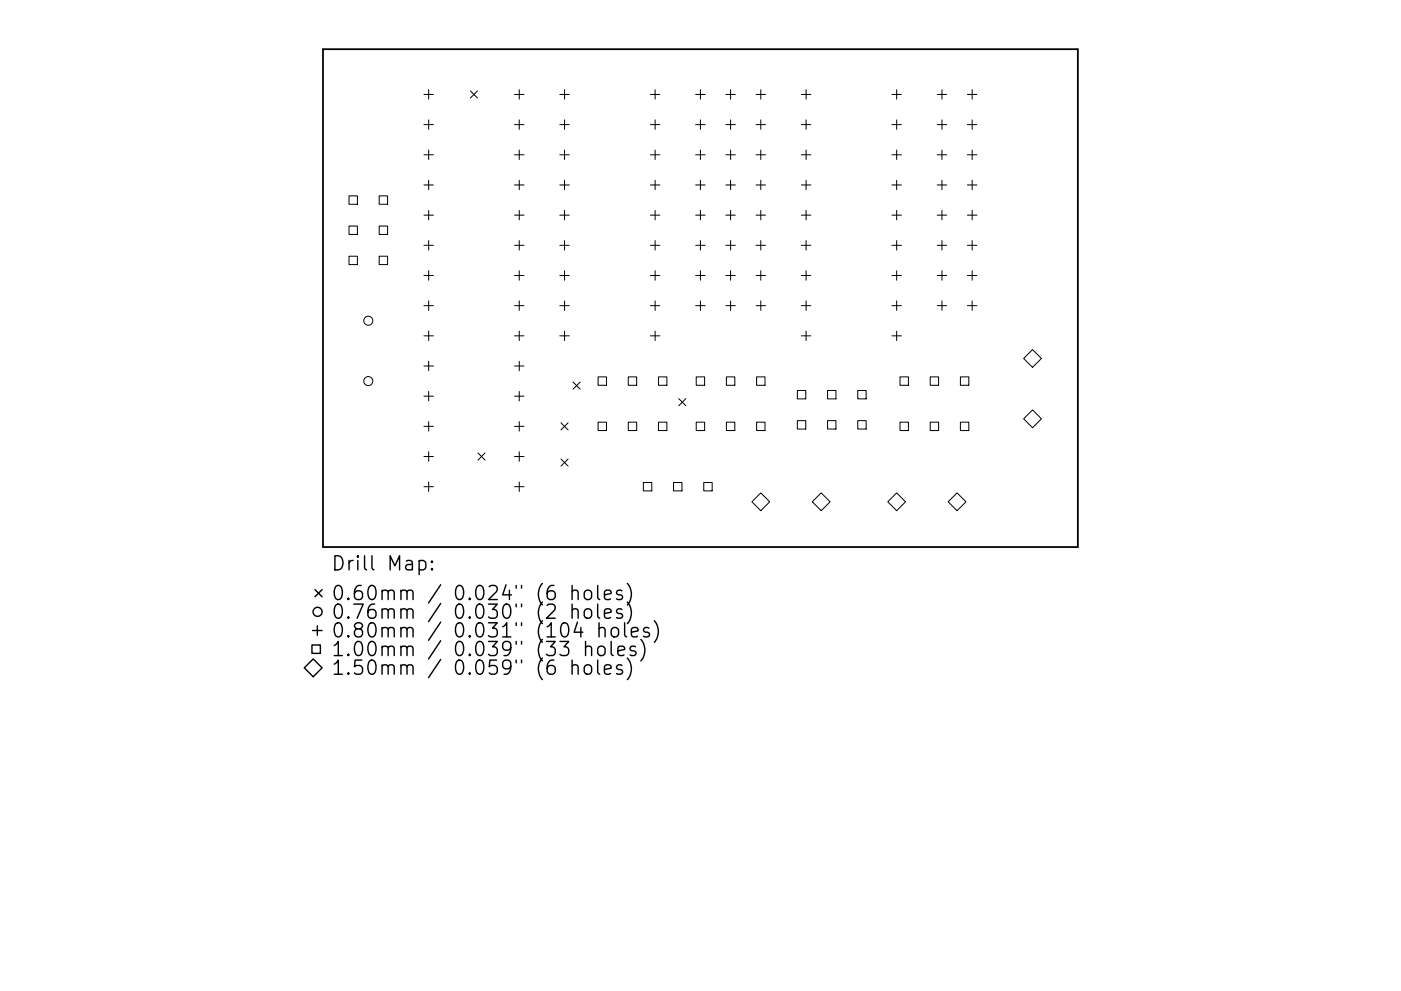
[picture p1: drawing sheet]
<svg xmlns="http://www.w3.org/2000/svg" width="297mm" height="210mm" viewBox="0 0 297 210" stroke-linecap="round" stroke-linejoin="round" font-family="sans-serif">
<path d="M68.5 10.4h160v105.7h-160z" fill="none" stroke="#000" stroke-width=".38"/>
<g fill="none" stroke="#000" stroke-width=".21">
<path d="M90.9 19v2M99.7 19.3l1.5 1.5M101.2 19.3l-1.5 1.5M110.1 19v2M119.7 19v2M138.9 19v2M148.5 19v2M154.9 19v2M161.3 19v2M170.9 19v2M190.1 19v2M199.7 19v2"/>
<path d="M206.1 19v2M89.9 20h2M89.9 26.4h2M89.9 32.8h2M89.9 39.2h2M90.9 25.4v2M90.9 31.8v2.1M90.9 38.2v2.1M109.1 20h2M109.1 26.4h2M109.1 32.8h2M109.1 39.2h2"/>
<path d="M110.1 25.4v2M110.1 31.8v2.1M110.1 38.2v2.1M118.7 20h2M118.7 26.4h2M118.7 32.8h2M118.7 39.2h2M119.7 25.4v2M119.7 31.8v2.1M119.7 38.2v2.1M137.9 20h2M137.9 26.4h2"/>
<path d="M137.9 32.8h2M137.9 39.2h2M138.9 25.4v2M138.9 31.8v2.1M138.9 38.2v2.1M147.5 20h2M147.5 26.4h2M147.5 32.8h2M147.5 39.2h2M148.5 25.4v2M148.5 31.8v2.1M148.5 38.2v2.1"/>
<path d="M153.9 20h2M153.9 26.4h2M153.9 32.8h2M153.9 39.2h2M154.9 25.4v2M154.9 31.8v2.1M154.9 38.2v2.1M160.3 20h2M160.3 26.4h2M160.3 32.8h2M160.3 39.2h2M161.3 25.4v2"/>
<path d="M161.3 31.8v2.1M161.3 38.2v2.1M169.9 20h2M169.9 26.4h2M169.9 32.8h2M169.9 39.2h2M170.9 25.4v2M170.9 31.8v2.1M170.9 38.2v2.1M189.1 20h2M189.1 26.4h2M189.1 32.8h2"/>
<path d="M189.1 39.2h2M190.1 25.4v2M190.1 31.8v2.1M190.1 38.2v2.1M198.7 20h2M198.7 26.4h2M198.7 32.8h2M198.7 39.2h2M199.7 25.4v2M199.7 31.8v2.1M199.7 38.2v2.1M205.1 20h2"/>
<path d="M205.1 26.4h2M205.1 32.8h2M205.1 39.2h2M206.1 25.4v2M206.1 31.8v2.1M206.1 38.2v2.1M74 41.6h1.8v1.7h-1.8zM74 48h1.8v1.7h-1.8zM74 54.4h1.8v1.7h-1.8zM80.4 41.6h1.8v1.7h-1.8zM80.4 48h1.8v1.7h-1.8zM80.4 54.4h1.8v1.7h-1.8z"/>
<path d="M89.9 45.6h2M89.9 52h2M89.9 58.4h2M90.9 44.6v2.1M90.9 51v2.1M90.9 57.4v2.1M109.1 45.6h2M109.1 52h2M109.1 58.4h2M110.1 44.6v2.1M110.1 51v2.1M110.1 57.4v2.1"/>
<path d="M118.7 45.6h2M118.7 52h2M118.7 58.4h2M119.7 44.6v2.1M119.7 51v2.1M119.7 57.4v2.1M137.9 45.6h2M137.9 52h2M137.9 58.4h2M138.9 44.6v2.1M138.9 51v2.1M138.9 57.4v2.1"/>
<path d="M147.5 45.6h2M147.5 52h2M147.5 58.4h2M148.5 44.6v2.1M148.5 51v2.1M148.5 57.4v2.1M153.9 45.6h2M153.9 52h2M153.9 58.4h2M154.9 44.6v2.1M154.9 51v2.1M154.9 57.4v2.1"/>
<path d="M160.3 45.6h2M160.3 52h2M160.3 58.4h2M161.3 44.6v2.1M161.3 51v2.1M161.3 57.4v2.1M169.9 45.6h2M169.9 52h2M169.9 58.4h2M170.9 44.6v2.1M170.9 51v2.1M170.9 57.4v2.1"/>
<path d="M189.1 45.6h2M189.1 52h2M189.1 58.4h2M190.1 44.6v2.1M190.1 51v2.1M190.1 57.4v2.1M198.7 45.6h2M198.7 52h2M198.7 58.4h2M199.7 44.6v2.1M199.7 51v2.1M199.7 57.4v2.1"/>
<path d="M205.1 45.6h2M205.1 52h2M205.1 58.4h2M206.1 44.6v2.1M206.1 51v2.1M206.1 57.4v2.1M89.9 64.9h2M89.9 71.3h2M89.9 77.7h2M90.9 63.8v2.1M90.9 70.2v2.1M90.9 76.6v2.1"/>
<path d="M109.1 64.9h2M109.1 71.3h2M109.1 77.7h2M110.1 63.8v2.1M110.1 70.2v2.1M110.1 76.6v2.1M118.7 64.9h2M118.7 71.3h2M119.7 63.8v2.1M119.7 70.2v2.1M126.8 80h1.8v1.7h-1.8zM133.2 80h1.8v1.7h-1.8z"/>
<path d="M137.9 64.9h2M137.9 71.3h2M138.9 63.8v2.1M138.9 70.2v2.1M139.6 80h1.8v1.7h-1.8zM147.5 64.9h2M147.6 80h1.8v1.7h-1.8zM148.5 63.8v2.1M153.9 64.9h2M154 80h1.8v1.7h-1.8zM154.9 63.8v2.1M160.3 64.9h2"/>
<path d="M160.4 80h1.8v1.7h-1.8zM161.3 63.8v2.1M169.9 64.9h2M169.9 71.3h2M170.9 63.8v2.1M170.9 70.2v2.1M189.1 64.9h2M189.1 71.3h2M190.1 63.8v2.1M190.1 70.2v2.1M190.8 80h1.8v1.7h-1.8zM197.2 80h1.8v1.7h-1.8z"/>
<path d="M198.7 64.9h2M199.7 63.8v2.1M203.6 80h1.8v1.7h-1.8zM205.1 64.9h2M206.1 63.8v2.1M218.9 74.2l1.9 1.9-1.9 1.8-1.9-1.8zM89.9 84.1h2M89.9 90.5h2M89.9 96.9h2M90.9 83v2.1M90.9 89.4v2.1M90.9 95.9v2"/>
<path d="M101.3 96.1l1.5 1.5M102.8 96.1l-1.5 1.5M109.1 84.1h2M109.1 90.5h2M109.1 96.9h2M110.1 83v2.1M110.1 89.4v2.1M110.1 95.9v2M118.9 89.7l1.6 1.5M118.9 97.4l1.6 1.5M120.5 89.7l-1.6 1.5M120.5 97.4l-1.6 1.5"/>
<path d="M121.5 81.1l1.5 1.5M123 81.1l-1.5 1.5M126.8 89.6h1.8v1.7h-1.8zM133.2 89.6h1.8v1.7h-1.8zM139.6 89.6h1.8v1.7h-1.8zM143.9 84.6l1.5 1.5M145.4 84.6l-1.5 1.5M147.6 89.6h1.8v1.7h-1.8zM154 89.6h1.8v1.7h-1.8zM160.4 89.6h1.8v1.7h-1.8zM169.1 82.8h1.7v1.8h-1.7zM169.1 89.2h1.7v1.8h-1.7z"/>
<path d="M175.5 82.8h1.7v1.8h-1.7zM175.5 89.2h1.7v1.8h-1.7zM181.9 82.8h1.7v1.8h-1.7zM181.9 89.2h1.7v1.8h-1.7zM190.8 89.6h1.8v1.7h-1.8zM197.2 89.6h1.8v1.7h-1.8zM203.6 89.6h1.8v1.7h-1.8zM217 88.9l1.9-1.9 1.9 1.9-1.9 1.8zM89.9 103.3h2M90.9 102.3v2M109.1 103.3h2M110.1 102.3v2"/>
<path d="M136.4 102.4h1.8v1.8h-1.8zM142.8 102.4h1.8v1.8h-1.8zM149.2 102.4h1.8v1.8h-1.8zM159.4 106.5l1.9-1.9 1.9 1.9-1.9 1.9zM174.1 104.6l1.9 1.9-1.9 1.9-1.9-1.9zM188.2 106.5l1.9-1.9 1.9 1.9-1.9 1.9zM201 106.5l1.9-1.9 1.9 1.9-1.9 1.9z"/>
<circle cx="78.1" cy="68.1" r=".96"/>
<circle cx="78.1" cy="80.9" r=".96"/>
</g>
<g fill="none" stroke="#000" stroke-width=".3">
<path d="M71 117.9a1.58 1.58 0 0 1 1.7 1 1.58 1.58 0 0 1-.6 1.9l-1.1 .1zM74 118.9v2M74.9 118.9a.77 .77 0 0 0-.9 .6M75.9 117.9l-.2 .2 .2 .1 .1-.1-.1-.2v.3M75.9 118.9v2M77.3 117.9v2.6l.4 .4M78.9 117.9v2.6l.4 .4M86.1 119.1l.3-.2 .9 .2 .1 .2v1.6M87.4 119.6l-1 .2a.59 .59 0 0 0-.4 .5 .59 .59 0 0 0 .4 .6l1-.1M88.9 119.1l.8-.2 .6 .6v.8l-.3 .5-.3 .1-.8-.1M88.9 118.9v3M91.6 119.1l.1 .1-.1 .1-.2-.1 .2-.1v.2"/>
<path d="M66.1 136.8h1.8v1.8h-1.8zM66.3 133.8h2M66.8 125.1l1.5 1.5M67.3 132.8v2M68.3 125.1l-1.5 1.5M70.9 136.9l.8-.8v3M70.9 139.1h1.7M71.1 124.5a.72 .72 0 0 1 .8-.3 .72 .72 0 0 1 .5 .6 1.76 1.76 0 0 1-.5 2.4 .77 .77 0 0 1-.9-.6 2.56 2.56 0 0 1 .1-2.1zM71.1 128.5a.72 .72 0 0 1 .8-.3 .72 .72 0 0 1 .5 .5 1.76 1.76 0 0 1-.5 2.5 .77 .77 0 0 1-.9-.6 2.56 2.56 0 0 1 .1-2.1zM71.1 132.4a.72 .72 0 0 1 .8-.3 .72 .72 0 0 1 .5 .6 1.76 1.76 0 0 1-.5 2.4 .77 .77 0 0 1-.9-.5 2.56 2.56 0 0 1 .1-2.2zM73.9 126.9l.1 .2-.1 .1-.2-.1 .2-.2v.3M73.9 130.9l.1 .1-.1 .2-.2-.2 .2-.1v.3"/>
<path d="M73.9 134.8l.1 .2-.1 .1-.2-.1 .2-.2v.3M73.9 138.8l.1 .1-.1 .2-.2-.2 .2-.1v.3M75 128.2h2l-1.3 3M75.6 136.2a.71 .71 0 0 1 1.1 .5 1.76 1.76 0 0 1-.6 2.4 .77 .77 0 0 1-.8-.6 2.34 2.34 0 0 1 .3-2.3zM75.7 133.4l-.3-.1a.62 .62 0 0 1-.2-.7 .62 .62 0 0 1 .5-.5l.9 .2a.62 .62 0 0 1 .2 .6 .62 .62 0 0 1-.5 .5h-.6l-.6 .6v.6l.6 .5 .9-.1 .3-.4v-.6l-.6-.6M76.6 124.2a1.19 1.19 0 0 0-1.5 1.3v1.1l.3 .5 .9 .1 .4-.3 .2-1-.3-.4-.9-.1-.6 .5M78.3 124.5a.72 .72 0 0 1 .7-.3 .72 .72 0 0 1 .6 .6 1.76 1.76 0 0 1-.6 2.4 .77 .77 0 0 1-.9-.6 2.56 2.56 0 0 1 .2-2.1zM78.3 132.4a.72 .72 0 0 1 .7-.3 .72 .72 0 0 1 .6 .6 1.76 1.76 0 0 1-.6 2.4 .77 .77 0 0 1-.9-.5 2.56 2.56 0 0 1 .2-2.2zM78.4 136.2a.71 .71 0 0 1 1.2 .5 1.76 1.76 0 0 1-.6 2.4 .77 .77 0 0 1-.9-.6 2.34 2.34 0 0 1 .3-2.3zM79.4 128.2a1.19 1.19 0 0 0-1.4 1.3v1.1l.3 .4 .8 .2 .5-.3 .1-1-.3-.4-.8-.2-.6 .6M81 125.5a.74 .74 0 0 1 1.3 .1v1.6M81 129.5a.74 .74 0 0 1 1.3 .1v1.6"/>
<path d="M81 133.4a.74 .74 0 0 1 1.3 .2v1.5M81 137.4a.74 .74 0 0 1 1.3 .1v1.6M81 125.2v2M81 129.2v2M81 133.1v2M81 137.1v2M82.3 125.6l.4-.4 .7 .2 .2 .2v1.6M82.3 129.6l.4-.4 .7 .1 .2 .3v1.6M82.3 133.6l.4-.5 .7 .2 .2 .3v1.5M82.3 137.5l.4-.4 .7 .1 .2 .3v1.6M82.7 120.9v-3l1 2.2 1-2.2v3M85 125.5a.74 .74 0 0 1 1.3 .1v1.6"/>
<path d="M85 129.5a.74 .74 0 0 1 1.3 .1v1.6M85 133.4a.74 .74 0 0 1 1.3 .2v1.5M85 137.4a.74 .74 0 0 1 1.3 .1v1.6M85 125.2v2M85 129.2v2M85 133.1v2M85 137.1v2M86.3 125.6l.4-.4 .7 .2 .2 .2v1.6M86.3 129.6l.4-.4 .7 .1 .2 .3v1.6M86.3 133.6l.4-.5 .7 .2 .2 .3v1.5M86.3 137.5l.4-.4 .7 .1 .2 .3v1.6M91.6 120.6l.1 .2-.1 .1-.2-.1 .2-.2v.3"/>
<path d="M93.4 124.1l-2.5 3.8M93.4 128l-2.5 3.9M93.4 132l-2.5 3.8M93.4 135.9l-2.5 3.9M93.4 139.9l-2.5 3.9M96.9 124.5a.72 .72 0 0 1 .7-.3 .72 .72 0 0 1 .5 .6 1.76 1.76 0 0 1-.5 2.4 .77 .77 0 0 1-.9-.6 2.56 2.56 0 0 1 .2-2.1zM97 128.3a.71 .71 0 0 1 1.1 .4 1.76 1.76 0 0 1-.5 2.5 .77 .77 0 0 1-.9-.6 2.34 2.34 0 0 1 .3-2.3zM97 132.3a.71 .71 0 0 1 1.1 .4 1.76 1.76 0 0 1-.5 2.4 .77 .77 0 0 1-.9-.5 2.34 2.34 0 0 1 .3-2.3zM97 136.2a.71 .71 0 0 1 1.1 .5 1.76 1.76 0 0 1-.5 2.4 .77 .77 0 0 1-.9-.6 2.34 2.34 0 0 1 .3-2.3zM99.6 126.9l.1 .2-.1 .1-.2-.1 .2-.2v.3M99.6 130.9l.1 .1-.1 .2-.2-.2 .2-.1v.3M99.6 134.8l.1 .2-.1 .1-.2-.1 .2-.2v.3"/>
<path d="M99.6 138.8l.1 .1-.1 .2-.2-.2 .2-.1v.3M101.1 124.5a.72 .72 0 0 1 .8-.3 .72 .72 0 0 1 .5 .6 1.76 1.76 0 0 1-.5 2.4 .77 .77 0 0 1-.9-.6 2.56 2.56 0 0 1 .1-2.1zM101.3 128.3a.71 .71 0 0 1 1.1 .4 1.76 1.76 0 0 1-.5 2.5 .77 .77 0 0 1-.9-.6 2.34 2.34 0 0 1 .3-2.3zM101.3 132.3a.71 .71 0 0 1 1.1 .4 1.76 1.76 0 0 1-.5 2.4 .77 .77 0 0 1-.9-.5 2.34 2.34 0 0 1 .3-2.3zM101.3 136.2a.71 .71 0 0 1 1.1 .5 1.76 1.76 0 0 1-.5 2.4 .77 .77 0 0 1-.9-.6 2.34 2.34 0 0 1 .3-2.3zM103.6 128.2h1.8l-1 1.1a.81 .81 0 0 1 1 .6v.7l-.3 .4-.2 .2h-.9l-.4-.3M103.6 132.1h1.8l-1 1.2a.81 .81 0 0 1 1 .5v.8l-.3 .4-.2 .1h-.9l-.4-.3M103.6 136.1h1.8l-1 1.1a.81 .81 0 0 1 1 .6v.7l-.3 .4-.2 .2h-.9l-.4-.3M103.7 124.5l.4-.3h.8a.81 .81 0 0 1 .4 1.3l-1.7 1.7h1.8M106.6 133l.8-.9v3M106.6 135.1h1.7M107 128.3a.71 .71 0 0 1 1.1 .4 1.76 1.76 0 0 1-.5 2.5 .77 .77 0 0 1-.9-.6 2.34 2.34 0 0 1 .3-2.3z"/>
<path d="M107.3 124.1l-.7 2.1h1.8M108 125.2v2M108.3 137.4l-.6 .5-.8-.1-.3-.4v-.7l.3-.5 .8-.1 .4 .3a1.98 1.98 0 0 1-.7 2.7h-.5M109.4 124.2v.6M109.4 128.2v.5M109.4 132.1v.6M109.4 136.1v.6M110.6 124.2v.6M110.6 128.2v.5M110.6 132.1v.6M110.6 136.1v.6M115 123.8a3.4 3.4 0 0 0 0 4.6"/>
<path d="M115 127.7a3.4 3.4 0 0 0 0 4.6M115 131.7a3.4 3.4 0 0 0 0 4.6M115 135.7a3.4 3.4 0 0 0 0 4.5M115 139.6a3.4 3.4 0 0 0 0 4.6M115.9 136.1h1.8l-1 1.1a.81 .81 0 0 1 1 .6v.7l-.3 .4-.3 .2h-.8l-.4-.3M116 128.5l.4-.3h.7a.81 .81 0 0 1 .5 1.3l-1.7 1.7h1.8M116 133l.9-.9v3M116 135.1h1.7M117.4 124.2a1.19 1.19 0 0 0-1.4 1.3v1.1l.3 .5 .8 .1 .5-.3 .1-1-.3-.4-.8-.1-.6 .5M118.7 136.1h1.9l-1 1.1a.81 .81 0 0 1 1 .6v.7l-.3 .4-.3 .2h-.9l-.4-.3M119.3 132.3a.71 .71 0 0 1 1.1 .4 1.76 1.76 0 0 1-.5 2.4 .77 .77 0 0 1-.9-.5 2.34 2.34 0 0 1 .3-2.3zM121.3 125.5a.74 .74 0 0 1 1.3 .1v1.6"/>
<path d="M121.3 129.5a.75 .75 0 0 1 1.3 .1v1.6M121.3 124.2v3M121.3 128.2v3M122.4 132l-.7 2.1h1.9M123.1 133.1v2M124 125.5a.81 .81 0 0 1 .8-.3 .81 .81 0 0 1 .6 .6v.8a.81 .81 0 0 1-.8 .6 .81 .81 0 0 1-.7-.6v-.8zM124.1 129.3a.81 .81 0 0 1 1.3 .4v.9a.81 .81 0 0 1-.8 .6 .81 .81 0 0 1-.7-.6v-.9zM124.1 137.4a.74 .74 0 0 1 1.3 .1v1.6M124.1 136.1v3M126.7 124.2v2.6l.4 .4M126.7 128.2v2.5l.4 .5M127 133.4a.74 .74 0 0 1 1.3 .2v1.5"/>
<path d="M127 137.2a.81 .81 0 0 1 1.3 .5v.8a.81 .81 0 0 1-.8 .6 .81 .81 0 0 1-.8-.6v-.8zM127 132.1v3M128.1 126.2l1.5-.3-.2-.5-.8-.2-.5 .4v1.2l.2 .3 .3 .1 .8-.1M128.1 130.2l1.5-.3-.2-.6-.8-.1-.5 .4v1.1l.2 .3 .3 .2 .8-.2M129.6 136.1v2.6l.4 .4M129.7 133.4a.81 .81 0 0 1 .8-.3 .81 .81 0 0 1 .6 .6v.9a.81 .81 0 0 1-.7 .6 .81 .81 0 0 1-.8-.6v-.9zM131 138.1l1.4-.3-.1-.6-.9-.1-.4 .4v1.2l.1 .2 .3 .2 .9-.2M131.9 125.4l-.8-.2-.4 .4 .2 .5 1 .3 .1 .2-.1 .5-.3 .1-.9-.1M131.9 129.3l-.8-.1-.4 .4 .2 .4 1 .3 .1 .3-.1 .4-.3 .2-.9-.2M132.4 132.1v2.6l.5 .4M133 123.8a3.4 3.4 0 0 1 0 4.6M133 127.7a3.4 3.4 0 0 1 0 4.6"/>
<path d="M133 139.6a3.4 3.4 0 0 1 0 4.6M133.9 134.1l1.4-.3-.2-.5-.8-.2-.4 .5v1.1l.1 .3 .3 .1 .8-.1M134.7 137.2l-.7-.1-.4 .4 .1 .4 1 .3 .2 .3-.2 .4-.3 .2-.8-.2M135.9 135.7a3.4 3.4 0 0 1 0 4.5M137.6 133.3l-.7-.2-.5 .5 .2 .4 1 .3 .1 .3-.1 .4-.3 .1-.9-.1M138.7 131.7a3.4 3.4 0 0 1 0 4.6M64.5 141.7l1.9-1.9 1.9 1.9-1.9 1.9zM70.9 140.9l.8-.9v3M70.9 143h1.7M73.9 142.8l.1 .1-.1 .1-.2-.1 .2-.1v.2M76.7 140h-1.4l-.2 1.5 .5-.3 1 .1 .3 .5-.2 1-.4 .2h-.7l-.5-.2M78.3 140.3a.72 .72 0 0 1 .7-.2 .72 .72 0 0 1 .6 .5 1.76 1.76 0 0 1-.6 2.4 .77 .77 0 0 1-.9-.5 2.56 2.56 0 0 1 .2-2.2z"/>
<path d="M81 141.3a.74 .74 0 0 1 1.3 .2v1.5M81 141v2M82.3 141.5l.4-.5 .7 .2 .2 .3v1.5M85 141.3a.74 .74 0 0 1 1.3 .2v1.5M85 141v2M86.3 141.5l.4-.5 .7 .2 .2 .3v1.5M97 140.2a.71 .71 0 0 1 1.1 .4 1.76 1.76 0 0 1-.5 2.4 .77 .77 0 0 1-.9-.5 2.34 2.34 0 0 1 .3-2.3zM99.6 142.8l.1 .1-.1 .1-.2-.1 .2-.1v.2M101.3 140.2a.71 .71 0 0 1 1.1 .4 1.76 1.76 0 0 1-.5 2.4 .77 .77 0 0 1-.9-.5 2.34 2.34 0 0 1 .3-2.3zM105.3 140h-1.4l-.2 1.5 .4-.3 1 .1 .3 .5-.1 1-.4 .2h-.8l-.4-.2M108.3 141.3l-.6 .6-.8-.1-.3-.5v-.7l.3-.4 .8-.2 .4 .3a1.98 1.98 0 0 1-.7 2.7h-.5M109.4 140v.6"/>
<path d="M110.6 140v.6M117.4 140a1.19 1.19 0 0 0-1.4 1.3v1.2l.3 .4 .8 .1 .5-.2 .1-1-.3-.5-.8-.1-.6 .6M121.3 141.3a.74 .74 0 0 1 1.3 .2v1.5M121.3 140v3M124 141.3a.81 .81 0 0 1 .8-.3 .81 .81 0 0 1 .6 .6v.9a.81 .81 0 0 1-.8 .6 .81 .81 0 0 1-.7-.6v-.9zM126.7 140v2.6l.4 .4M128.1 142l1.5-.2-.2-.6-.8-.2-.5 .5v1.1l.2 .3 .3 .1 .8-.1M131.9 141.2l-.8-.2-.4 .5 .2 .4 1 .3 .1 .3-.1 .4-.3 .1-.9-.1"/>
<circle cx="67.3" cy="129.8" r=".96"/>
</g>
</svg>
